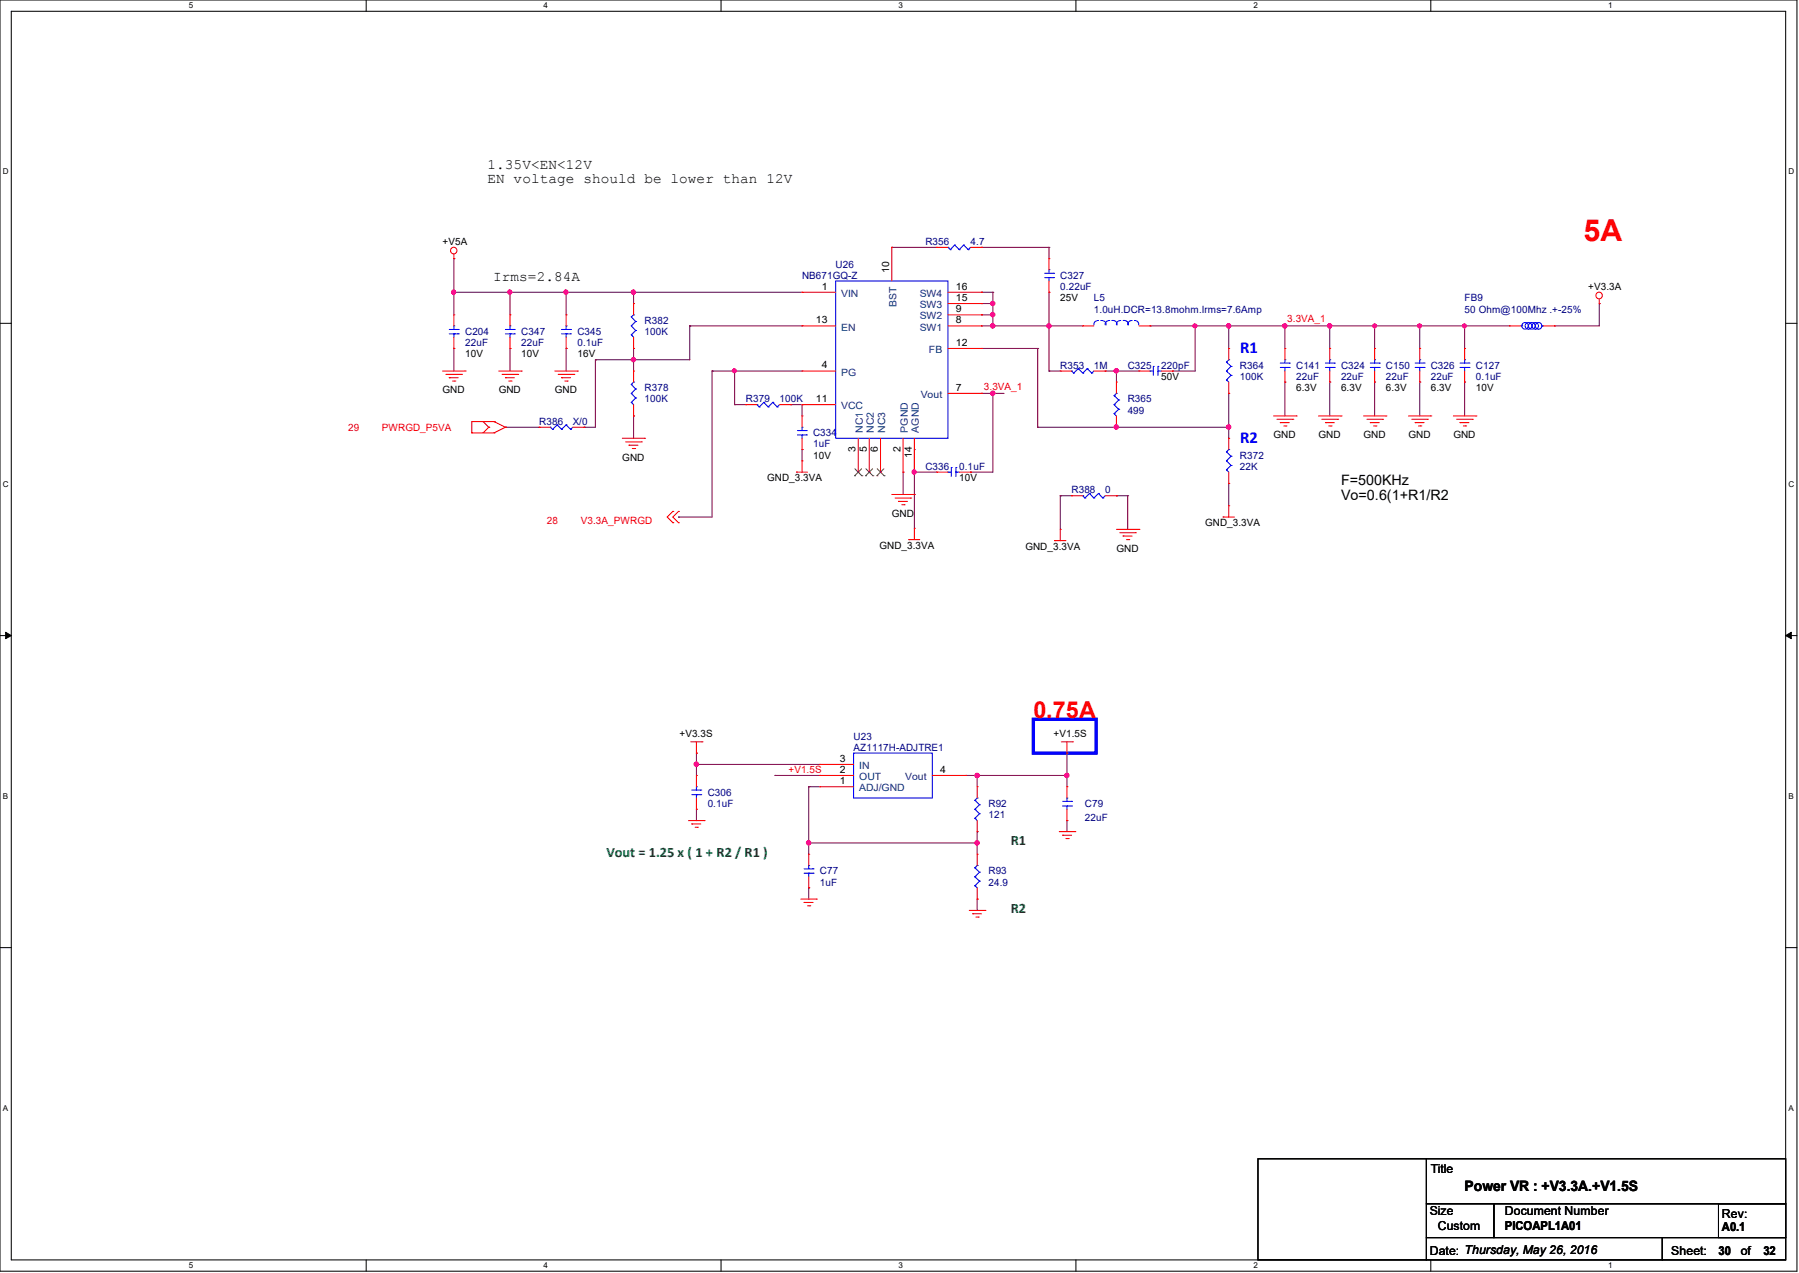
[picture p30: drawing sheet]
<svg xmlns="http://www.w3.org/2000/svg" width="297mm" height="210mm" viewBox="0 0 297 210" stroke-linecap="round" stroke-linejoin="round" font-family="sans-serif">
<defs><g id="words">
<text font-size="5" fill="#f00" x="261.5" y="39.8">5A</text>
<text font-size="3.9" fill="#f00" x="170.6" y="118.5">0.75A</text>
<g font-size="2.8" fill="#00f">
<text x="204.7" y="58.3">R1</text>
<text x="204.7" y="73.1">R2</text>
</g>
<g font-size="2.4">
<text x="80.5" y="27.9">1.35V&lt;EN&lt;12V</text>
<text x="80.5" y="30.2">EN voltage should be lower than 12V</text>
<text x="81.4" y="46.4">Irms=2.84A</text>
<text x="221.4" y="80.1">F=500KHz</text>
<text x="221.4" y="82.5">Vo=0.6(1+R1/R2</text>
<text x="241.8" y="196.5">Power VR : +V3.3A.+V1.5S</text>
</g>
<g font-size="2.4" fill="#008000">
<text x="100.1" y="141.3">Vout = 1.25 x ( 1 + R2 / R1 )</text>
<text x="166.9" y="139.4">R1</text>
<text x="166.9" y="150.6">R2</text>
</g>
<g font-size="2">
<text x="236.2" y="193.5">Title</text>
<text x="236" y="200.5">Size</text>
<text x="237.4" y="202.9">Custom</text>
<text x="248.5" y="200.5">Document Number</text>
<text x="248.5" y="202.9">PICOAPL1A01</text>
<text x="284.3" y="200.9">Rev:</text>
<text x="284.3" y="203.1">A0.1</text>
<text x="236" y="207">Date: Thursday, May 26, 2016</text>
<text x="275.9" y="207">Sheet:</text>
<text x="283.7" y="207">30</text>
<text x="287.4" y="207">of</text>
<text x="291.1" y="207">32</text>
</g>
<g font-size="1.7">
<text x="73.1" y="40.4">+V5A</text>
<text x="135.7" y="47.8">1</text>
<text x="146.8" y="45" transform="rotate(-90 146.8 45)">10</text>
<text x="157.8" y="47.8">16</text>
<text x="262.2" y="47.8">+V3.3A</text>
<text x="134.7" y="53.3">13</text>
<text x="157.8" y="53.3">8</text>
<text x="157.8" y="51.5">9</text>
<text x="157.8" y="49.7">15</text>
<text x="175" y="49.7">25V</text>
<text x="76.8" y="59">10V</text>
<text x="86.1" y="59">10V</text>
<text x="95.3" y="59">16V</text>
<text x="157.8" y="57.1">12</text>
<text x="73.1" y="64.9">GND</text>
<text x="82.3" y="64.9">GND</text>
<text x="91.6" y="64.9">GND</text>
<text x="135.7" y="60.8">4</text>
<text x="157.8" y="64.5">7</text>
<text x="191.7" y="62.7">50V</text>
<text x="214" y="64.5">6.3V</text>
<text x="221.4" y="64.5">6.3V</text>
<text x="228.8" y="64.5">6.3V</text>
<text x="236.2" y="64.5">6.3V</text>
<text x="243.7" y="64.5">10V</text>
<text x="134.7" y="66.3">11</text>
<text x="102.7" y="76">GND</text>
<text x="134.2" y="75.6">10V</text>
<text x="141.3" y="74.6" transform="rotate(-90 141.3 74.6)">3</text>
<text x="143.1" y="74.6" transform="rotate(-90 143.1 74.6)">5</text>
<text x="144.9" y="74.6" transform="rotate(-90 144.9 74.6)">6</text>
<text x="148.7" y="74.6" transform="rotate(-90 148.7 74.6)">2</text>
<text x="150.5" y="75.6" transform="rotate(-90 150.5 75.6)">14</text>
<text x="210.3" y="72.3">GND</text>
<text x="217.7" y="72.3">GND</text>
<text x="225.1" y="72.3">GND</text>
<text x="232.5" y="72.3">GND</text>
<text x="239.9" y="72.3">GND</text>
<text x="126.7" y="79.4">GND_3.3VA</text>
<text x="158.4" y="79.4">10V</text>
<text x="147.2" y="85.3">GND</text>
<text x="199" y="86.8">GND_3.3VA</text>
<text x="145.2" y="90.5">GND_3.3VA</text>
<text x="169.3" y="90.7">GND_3.3VA</text>
<text x="184.3" y="91.1">GND</text>
<text x="112.2" y="121.6">+V3.3S</text>
<text x="138.6" y="125.7">3</text>
<text x="173.9" y="121.6">+V1.5S</text>
<text x="138.6" y="129.4">1</text>
<text x="138.6" y="127.5">2</text>
<text x="155.2" y="127.5">4</text>
</g>
<g font-size="1.7" fill="#000080">
<text x="152.8" y="40.4">R356</text>
<text x="160.2" y="40.4">4.7</text>
<text x="132.4" y="46">NB671GQ-Z</text>
<text x="138" y="44.2">U26</text>
<text x="175" y="46">C327</text>
<text x="175" y="47.8">0.22uF</text>
<text x="106.4" y="53.4">R382</text>
<text x="180.6" y="49.7">L5</text>
<text x="180.6" y="51.6">1.0uH.DCR=13.8mohm.Irms=7.6Amp</text>
<text x="241.8" y="49.7">FB9</text>
<text x="241.8" y="51.6">50 Ohm@100Mhz .+-25%</text>
<text x="76.8" y="55.2">C204</text>
<text x="76.8" y="57.1">22uF</text>
<text x="86.1" y="55.2">C347</text>
<text x="86.1" y="57.1">22uF</text>
<text x="95.3" y="55.2">C345</text>
<text x="95.3" y="57.1">0.1uF</text>
<text x="106.4" y="55.2">100K</text>
<text x="106.4" y="64.5">R378</text>
<text x="175" y="60.8">R353</text>
<text x="180.6" y="60.8">1M</text>
<text x="186.2" y="60.8">C325</text>
<text x="191.7" y="60.8">220pF</text>
<text x="204.7" y="60.8">R364</text>
<text x="204.7" y="62.7">100K</text>
<text x="214" y="60.8">C141</text>
<text x="214" y="62.7">22uF</text>
<text x="221.4" y="60.8">C324</text>
<text x="221.4" y="62.7">22uF</text>
<text x="228.8" y="60.8">C150</text>
<text x="228.8" y="62.7">22uF</text>
<text x="236.2" y="60.8">C326</text>
<text x="236.2" y="62.7">22uF</text>
<text x="243.7" y="60.8">C127</text>
<text x="243.7" y="62.7">0.1uF</text>
<text x="89" y="70.1">R386</text>
<text x="94.6" y="70.1">X/0</text>
<text x="106.4" y="66.4">100K</text>
<text x="123.1" y="66.4">R379</text>
<text x="128.7" y="66.4">100K</text>
<text x="134.2" y="72">C334</text>
<text x="186.2" y="66.4">R365</text>
<text x="186.2" y="68.2">499</text>
<text x="134.2" y="73.8">1uF</text>
<text x="152.8" y="77.5">C336</text>
<text x="158.4" y="77.5">0.1uF</text>
<text x="204.7" y="75.6">R372</text>
<text x="204.7" y="77.5">22K</text>
<text x="176.9" y="81.4">R388</text>
<text x="182.5" y="81.4">0</text>
<text x="140.9" y="122">U23</text>
<text x="140.9" y="123.9">AZ1117H-ADJTRE1</text>
<text x="116.8" y="131.3">C306</text>
<text x="116.8" y="133.1">0.1uF</text>
<text x="163.2" y="133.1">R92</text>
<text x="163.2" y="135">121</text>
<text x="179.1" y="133.1">C79</text>
<text x="179.1" y="135.4">22uF</text>
<text x="135.4" y="144.3">C77</text>
<text x="135.4" y="146.1">1uF</text>
<text x="163.2" y="144.3">R93</text>
<text x="163.2" y="146.1">24.9</text>
</g>
<g font-size="1.7" fill="#004080">
<text x="138.9" y="49">VIN</text>
<text x="148" y="50.6" transform="rotate(-90 148 50.6)">BST</text>
<text x="151.8" y="52.7">SW2</text>
<text x="151.8" y="50.8">SW3</text>
<text x="151.8" y="49">SW4</text>
<text x="138.9" y="54.5">EN</text>
<text x="151.8" y="54.5">SW1</text>
<text x="153.4" y="58.3">FB</text>
<text x="138.9" y="62">PG</text>
<text x="152" y="65.7">Vout</text>
<text x="138.9" y="67.5">VCC</text>
<text x="142.5" y="71.4" transform="rotate(-90 142.5 71.4)">NC1</text>
<text x="144.3" y="71.4" transform="rotate(-90 144.3 71.4)">NC2</text>
<text x="146.1" y="71.4" transform="rotate(-90 146.1 71.4)">NC3</text>
<text x="149.9" y="71.4" transform="rotate(-90 149.9 71.4)">PGND</text>
<text x="151.7" y="71.4" transform="rotate(-90 151.7 71.4)">AGND</text>
<text x="141.9" y="130.6">ADJ/GND</text>
<text x="141.9" y="128.7">OUT</text>
<text x="141.9" y="126.9">IN</text>
<text x="149.4" y="128.7">Vout</text>
</g>
<g font-size="1.7" fill="#f00">
<text x="212.5" y="53.2">3.3VA_1</text>
<text x="162.4" y="64.3">3.3VA_1</text>
<text x="57.5" y="71">29</text>
<text x="63" y="71">PWRGD_P5VA</text>
<text x="90.3" y="86.4">28</text>
<text x="95.9" y="86.4">V3.3A_PWRGD</text>
<text x="130.2" y="127.6">+V1.5S</text>
</g>
<g font-size="1.3">
<text x="31.2" y="1.4">5</text>
<text x="89.7" y="1.4">4</text>
<text x="148.3" y="1.4">3</text>
<text x="206.9" y="1.4">2</text>
<text x="265.5" y="1.4">1</text>
<text x=".5" y="28.8">D</text>
<text x="295.3" y="28.8">D</text>
<text x=".5" y="80.3">C</text>
<text x="295.3" y="80.3">C</text>
<text x=".5" y="131.8">B</text>
<text x="295.3" y="131.8">B</text>
<text x=".5" y="183.3">A</text>
<text x="295.3" y="183.3">A</text>
<text x="31.2" y="209.3">5</text>
<text x="89.7" y="209.3">4</text>
<text x="148.3" y="209.3">3</text>
<text x="206.9" y="209.3">2</text>
<text x="265.5" y="209.3">1</text>
</g>
</g></defs>
<path d="M0 0h296.7v209.7h-296.7zM1.9 1.9h292.9v206h-292.9z" fill="none" stroke="#000" stroke-width=".17"/>
<g fill="#fff">
<path d="M31.2 .2h.7v1.5h-.7z"/>
<path d="M31.2 208.1h.7v1.4h-.7z"/>
</g>
<path d="M60.5 0v1.9M60.5 207.9v1.8" fill="none" stroke="#000" stroke-width=".17"/>
<g fill="#fff">
<path d="M89.7 .2h.8v1.5h-.8z"/>
<path d="M89.7 208.1h.8v1.4h-.8z"/>
</g>
<path d="M119 0v1.9M119 207.9v1.8" fill="none" stroke="#000" stroke-width=".17"/>
<g fill="#fff">
<path d="M148.3 .2h.8v1.5h-.8z"/>
<path d="M148.3 208.1h.8v1.4h-.8z"/>
</g>
<path d="M177.6 0v1.9M177.6 207.9v1.8" fill="none" stroke="#000" stroke-width=".17"/>
<g fill="#fff">
<path d="M206.9 .2h.7v1.5h-.7z"/>
<path d="M206.9 208.1h.7v1.4h-.7z"/>
</g>
<path d="M236.2 0v1.9M236.2 207.9v1.8" fill="none" stroke="#000" stroke-width=".17"/>
<g fill="#fff">
<path d="M265.5 .2h.7v1.5h-.7z"/>
<path d="M265.5 208.1h.7v1.4h-.7z"/>
<path d="M.5 27.6h.9v1.5h-.9z"/>
<path d="M295.3 27.6h.9v1.5h-.9z"/>
<path d="M.5 79.1h.9v1.5h-.9z"/>
<path d="M295.3 79.1h.9v1.5h-.9z"/>
</g>
<path d="M0 53.3h1.9M294.8 53.3h1.9" fill="none" stroke="#000" stroke-width=".17"/>
<g fill="#fff">
<path d="M.5 130.6h.8v1.5h-.8z"/>
<path d="M295.3 130.6h.8v1.5h-.8z"/>
</g>
<path d="M0 104.9h1.9M294.8 104.9h1.9" fill="none" stroke="#000" stroke-width=".17"/>
<path d="M.9 104.3l1 .6-1 .5zM294.8 104.9l.9-.6v1.1z" fill="#000" stroke="#000" stroke-width=".17"/>
<g fill="#fff">
<path d="M.5 182.1h.8v1.5h-.8z"/>
<path d="M295.3 182.1h.8v1.5h-.8z"/>
</g>
<path d="M0 156.3h1.9M294.8 156.3h1.9M207.7 191.2h27.8v16.7h-27.8zM235.5 198.6h11.1v5.6h-11.1zM235.5 191.2h59.3v7.4h-59.3zM246.6 198.6h48.2v5.6h-48.2zM283.7 198.6h11.1v5.6h-11.1zM235.5 204.2h38.9v3.7h-38.9zM274.4 204.2h20.4v3.7h-20.4z" fill="none" stroke="#000" stroke-width=".17"/>
<path d="M170.6 118.7h10.4v5.5h-10.4z" fill="none" stroke="#00f" stroke-width=".55"/>
<g fill="none" stroke="#800040" stroke-width=".17">
<path d="M74.9 48.2h.1M74.9 57.5h.1M74.9 42.7h.1M74.9 48.2h57.5M74.9 42.7v9.2M74.9 57.5v3.7M84.2 57.5h.1M84.2 48.2h.1M84.2 48.2v3.7M84.2 57.5v3.7M93.5 48.2h.1M93.5 57.5h.1"/>
<path d="M93.5 48.2v3.7M93.5 57.5v3.7M98.3 59.4h.1M98.3 59.4v11.1h-1.9M104.6 48.2h.1M104.6 57.5h.1M104.6 59.4h.1M104.6 48.2v1.9M104.6 57.5v3.7M113.9 53.8h.1M113.9 53.8h18.5M113.9 53.8v5.6h-15.6"/>
<path d="M147.2 40.8h.1M147.2 40.8h7.4M162.1 50.1h.1M162.1 57.5h.1M162.1 53.8h.1M162.1 48.2h.1M162.1 40.8h.1M162.1 51.9h.1M162.1 50.1h1.8M162.1 48.2h1.8M162.1 53.8h16.7M162.1 57.5h9.2"/>
<path d="M162.1 40.8h11.1M162.1 51.9h1.8M163.9 50.1h.1M163.9 48.2h.1M163.9 53.8h.1M163.9 51.9h.1M163.9 48.2v5.6M171.3 57.5h.1M171.3 57.5v13M173.2 53.8h.1M173.2 40.8h.1M173.2 48.2h.1"/>
<path d="M173.2 40.8v1.9M173.2 48.2v13M189.9 53.8h.1M189.9 53.8h59.3M197.3 53.8h.1M197.3 53.8v7.4h-3.7M202.9 53.8h.1M202.9 53.8v3.7M212.1 53.8h.1M212.1 53.8v3.7M219.5 53.8h.1M219.5 53.8v3.7"/>
<path d="M226.9 53.8h.1M226.9 53.8v3.7M234.4 53.8h.1M234.4 53.8v3.7M241.8 53.8h.1M241.8 53.8v3.7M256.6 53.8h.1M264 50.1h.1M264 50.1v3.7h-7.4M83.4 70.5h.1M83.4 70.5h5.6M96.4 70.5h.1"/>
<path d="M104.6 68.6h.1M104.6 68.6v3.7M117.6 61.2h.1M117.6 61.2h14.8M117.6 61.2v24.1h-5.6M121.3 61.2h.1M121.3 66.8h.1M121.3 66.8h1.8M121.3 61.2v5.6M130.6 66.8h.1M130.6 66.8h1.8M132.4 66.8h.1"/>
<path d="M132.4 74.2h.1M132.4 66.8v1.8M132.4 74.2v1.8M149.1 77.9h.1M149.1 77.9v3.7M151 74.2h.1M151 77.9h.1M151 74.2v13M151 77.9h3.6M160.2 77.9h.1M162.1 64.9h.1M162.1 64.9h3.7"/>
<path d="M163.9 64.9h.1M163.9 64.9v13h-3.7M171.3 70.5h.1M171.3 70.5h31.6M173.2 61.2h.1M173.2 61.2h1.8M182.5 61.2h.1M182.5 61.2h5.5M184.3 70.5h.1M184.3 61.2h.1M184.3 61.2v1.8M193.6 61.2h.1"/>
<path d="M202.9 79.8h.1M202.9 70.5h.1M202.9 64.9h.1M202.9 64.9v7.4M202.9 79.8v3.6M212.1 63h.1M212.1 63v5.6M219.5 63h.1M219.5 63v5.6M226.9 63h.1M226.9 63v5.6M234.4 63h.1"/>
<path d="M234.4 63v5.6M241.8 63h.1M241.8 63v5.6M112 85.3h.1M175 81.8h.1M175 81.8h1.9M175 81.8v5.5M184.3 81.8h.1M184.3 81.8h1.9M186.2 81.8h.1M186.2 81.8v5.5M115 126.1h.1"/>
<path d="M115 124.2h.1M115 133.5h.1M115 126.1h20.4M115 124.2v3.7M115 133.5v1.9M127.9 127.9h.1M127.9 127.9h7.5M133.5 139.1h.1M133.5 129.8h.1M133.5 129.8v11.1M133.5 139.1h27.8M133.5 129.8h1.9"/>
<path d="M159.5 127.9h.1M159.5 127.9h16.6M161.3 127.9h.1M161.3 139.1h.1M161.3 137.2h.1M161.3 127.9v1.9M161.3 137.2v3.7M176.1 124.2h.1M176.1 135.4h.1M176.1 127.9h.1M176.1 124.2v5.6M176.1 135.4v1.8"/>
<path d="M133.5 146.5h.1M133.5 146.5v1.8M161.3 148.3h.1M161.3 148.3v1.9"/>
</g>
<g fill="#f0f" stroke="#f0f" stroke-width=".17">
<circle cx="163.9" cy="50.1" r=".36"/>
<circle cx="163.9" cy="64.9" r=".36"/>
<circle cx="104.6" cy="48.2" r=".35"/>
<circle cx="84.1" cy="48.2" r=".35"/>
<circle cx="74.9" cy="48.2" r=".35"/>
<circle cx="202.8" cy="70.4" r=".36"/>
<circle cx="184.3" cy="70.4" r=".36"/>
<circle cx="173.2" cy="53.8" r=".36"/>
<circle cx="197.3" cy="53.8" r=".33"/>
<circle cx="184.3" cy="61.2" r=".36"/>
<circle cx="202.8" cy="53.8" r=".36"/>
<circle cx="150.9" cy="77.9" r=".35"/>
<circle cx="163.9" cy="53.8" r=".36"/>
<circle cx="121.3" cy="61.2" r=".33"/>
<circle cx="93.4" cy="48.2" r=".35"/>
<circle cx="104.6" cy="59.3" r=".35"/>
<circle cx="234.4" cy="53.8" r=".33"/>
<circle cx="241.8" cy="53.8" r=".33"/>
<circle cx="212.1" cy="53.8" r=".36"/>
<circle cx="227" cy="53.8" r=".33"/>
<circle cx="219.5" cy="53.8" r=".36"/>
<circle cx="163.9" cy="51.9" r=".36"/>
<circle cx="176.1" cy="127.9" r=".36"/>
<circle cx="115" cy="126.1" r=".36"/>
<circle cx="161.3" cy="139" r=".36"/>
<circle cx="133.5" cy="139" r=".36"/>
<circle cx="161.3" cy="127.9" r=".36"/>
</g>
<g fill="none" stroke="#f00" stroke-width=".17">
<path d="M74.9 42.7h.1M74.9 57.5h.1M74.9 51.9h.1M74.9 41.9v.8M74.9 51.9v1.9M74.9 55.6v1.9M84.2 57.5h.1M84.2 51.9h.1M84.2 51.9v1.9M84.2 55.6v1.9M93.5 57.5h.1M93.5 51.9h.1"/>
<path d="M93.5 51.9v1.9M93.5 55.6v1.9M104.6 57.5h.1M104.6 50.1h.1M104.6 50.1v1.8M104.6 55.6v1.9M132.4 48.2h.1M132.4 53.8h.1M132.4 53.8h5.6M132.4 48.2h5.6M147.2 40.8h.1M147.2 40.8v5.6"/>
<path d="M154.6 40.8h.1M154.6 40.8h1.9M156.5 53.8h5.6M156.5 48.2h5.6M156.5 51.9h5.6M156.5 57.5h5.6M156.5 50.1h5.6M160.2 40.8h1.9M162.1 40.8h.1M162.1 53.8h.1M162.1 51.9h.1M162.1 57.5h.1"/>
<path d="M162.1 50.1h.1M162.1 48.2h.1M173.2 48.2h.1M173.2 42.7h.1M173.2 42.7v1.8M173.2 46.4v1.8M178.8 53.8h.1M178.8 53.8h1.8M188 53.8h1.9M189.9 53.8h.1M202.9 57.5h.1M202.9 57.5v1.9"/>
<path d="M212.1 57.5h.1M212.1 57.5v1.9M219.5 57.5h.1M219.5 57.5v1.9M226.9 57.5h.1M226.9 57.5v1.9M234.4 57.5h.1M234.4 57.5v1.9M241.8 57.5h.1M241.8 57.5v1.9M249.2 53.8h.1M249.2 53.8h1.9"/>
<path d="M254.8 53.8h1.8M256.6 53.8h.1M264 50.1h.1M264 49.3v.8M73.1 61.2h3.7M73.6 61.8h2.6M74.2 62.3h.1M74.2 62.3h1.4M74.7 62.9h.4M75.1 62.9h.1M76.2 61.8h.1M76.8 61.2h.1"/>
<path d="M77.9 71.4h.1M77.9 71.4h3.7M79.8 69.6l.9 .9M80.7 70.5h.1M80.7 70.5l-.9 .9M81.6 69.6h.1M81.6 71.4h.1M81.6 69.6h-3.7v1.8M81.6 69.6l1.8 .9M82.3 61.2h3.8M82.9 61.8h2.6M83.4 62.3h.1"/>
<path d="M83.4 70.5h.1M83.4 62.3h1.5M83.4 70.5l-1.8 .9M84 62.9h.4M84.4 62.9h.1M85.5 61.8h.1M86.1 61.2h.1M89 70.5h.1M89 70.5h1.8M91.6 61.2h3.7M92.2 61.8h2.5M92.7 62.3h.1"/>
<path d="M92.7 62.3h1.5M93.3 62.9h.3M93.6 62.9h.1M94.6 70.5h1.8M94.7 61.8h.1M95.3 61.2h.1M96.4 70.5h.1M102.7 72.3h3.7M103.3 72.9h2.6M103.8 73.4h.1M103.8 73.4h1.5M104.4 74h.4"/>
<path d="M104.6 68.6h.1M104.6 61.2h.1M104.6 61.2v1.8M104.6 66.8v1.8M104.8 74h.1M105.9 72.9h.1M106.4 72.3h.1M123.1 66.8h.1M123.1 66.8h1.9M128.7 66.8h1.9M130.6 66.8h.1M131.5 77.9h.1"/>
<path d="M131.5 77.9h1.8M132.4 76h.1M132.4 74.2h.1M132.4 68.6h.1M132.4 61.2h.1M132.4 66.8h.1M132.4 61.2h5.6M132.4 68.6v1.9M132.4 72.3v1.9M132.4 76v1.9M132.4 66.8h5.6M141.7 77.9h.1"/>
<path d="M141.7 72.3v5.6M143.5 77.9h.1M143.5 72.3v5.6M145.4 77.9h.1M145.4 72.3v5.6M149.1 77.9h.1M149.1 72.3v5.6M151 77.9h.1M151 72.3v5.6M154.6 77.9h.1M154.6 77.9h1.9M156.5 64.9h5.6"/>
<path d="M158.4 77.9h1.8M160.2 77.9h.1M162.1 64.9h.1M175 61.2h.1M175 61.2h1.9M180.6 61.2h1.9M182.5 61.2h.1M184.3 70.5h.1M184.3 63h.1M184.3 63v1.9M184.3 68.6v1.9M188 61.2h.1"/>
<path d="M188 61.2h1.9M191.7 61.2h1.9M193.6 61.2h.1M202.9 79.8h.1M202.9 72.3h.1M202.9 64.9h.1M202.9 63v1.9M202.9 72.3v1.9M202.9 77.9v1.9M210.3 68.6h3.7M210.8 69.2h2.6M211.4 69.7h.1"/>
<path d="M211.4 69.7h1.5M212 70.3h.3M212.1 63h.1M212.1 61.2v1.8M212.3 70.3h.1M213.4 69.2h.1M214 68.6h.1M217.7 68.6h3.7M218.2 69.2h2.7M218.8 69.7h.1M218.8 69.7h1.5M219.4 70.3h.4"/>
<path d="M219.5 63h.1M219.5 61.2v1.8M219.8 70.3h.1M220.9 69.2h.1M221.4 68.6h.1M225.1 68.6h3.7M225.7 69.2h2.6M226.2 69.7h.1M226.2 69.7h1.5M226.8 70.3h.4M226.9 63h.1M226.9 61.2v1.8"/>
<path d="M227.2 70.3h.1M228.3 69.2h.1M228.8 68.6h.1M232.5 68.6h3.7M233.1 69.2h2.6M233.6 69.7h.1M233.6 69.7h1.5M234.2 70.3h.4M234.4 63h.1M234.4 61.2v1.8M234.6 70.3h.1M235.7 69.2h.1"/>
<path d="M236.2 68.6h.1M239.9 68.6h3.8M240.5 69.2h2.6M241 69.7h.1M241 69.7h1.5M241.6 70.3h.4M241.8 63h.1M241.8 61.2v1.8M242 70.3h.1M243.1 69.2h.1M243.7 68.6h.1M111.1 84.4h.1"/>
<path d="M111.1 86.2h.1M111.1 84.4l-.9 .9 .9 .9M112 84.4h.1M112 86.2h.1M112 84.4l-.9 .9 .9 .9M147.2 81.6h3.8M147.8 82.2h2.6M148.3 82.7h.1M148.3 82.7h1.5M148.9 83.3h.4M149.3 83.3h.1M150 89h.1"/>
<path d="M150 89h1.8M150.4 82.2h.1M151 87.2h.1M151 81.6h.1M151 87.2v1.8M174.1 89.2h.1M174.1 89.2h1.9M175 87.3h.1M175 87.3v1.9M176.9 81.8h.1M176.9 81.8h1.9M182.5 81.8h1.8"/>
<path d="M184.3 81.8h.1M184.3 87.3h3.7M184.9 87.9h2.6M185.4 88.4h.1M185.4 88.4h1.5M186 89h.4M186.4 89h.1M187.5 87.9h.1M188 87.3h.1M201.9 85.3h.1M201.9 85.3h1.9M202.9 83.4h.1"/>
<path d="M202.9 83.4v1.9M113.7 135.4h2.5M114 122.4h1.9M114.2 135.9h.1M114.2 135.9h1.5M114.8 136.5h.3M115 124.2h.1M115 133.5h.1M115 127.9h.1M115 122.4v1.8M115 127.9v1.9M115 131.7v1.8"/>
<path d="M115.1 136.5h.1M115.9 122.4h.1M116.2 135.4h.1M135.4 129.8h.1M135.4 127.9h.1M135.4 126.1h.1M135.4 129.8h5.5M135.4 127.9h5.5M135.4 126.1h5.5M153.9 127.9h5.6M159.5 127.9h.1M161.3 137.2h.1"/>
<path d="M161.3 129.8h.1M161.3 129.8v1.9M161.3 135.4v1.8M174.9 137.2h2.6M175.2 122.4h1.9M175.4 137.8h.1M175.4 137.8h1.5M176 138.3h.4M176.1 124.2h.1M176.1 135.4h.1M176.1 129.8h.1M176.1 122.4v1.8"/>
<path d="M176.1 129.8v1.9M176.1 133.5v1.9M176.4 138.3h.1M177.1 122.4h.1M177.5 137.2h.1M132.2 148.3h2.6M132.8 148.9h.1M132.8 148.9h1.4M133.3 149.4h.4M133.5 146.5h.1M133.5 140.9h.1M133.5 140.9v1.9"/>
<path d="M133.5 144.7v1.8M133.7 149.4h.1M134.8 148.3h.1M160 150.2h2.6M160.6 150.7h.1M160.6 150.7h1.5M161.1 151.3h.4M161.3 148.3h.1M161.3 140.9h.1M161.3 140.9v1.9M161.3 146.5v1.8M161.5 151.3h.1"/>
<path d="M162.6 150.2h.1"/>
<circle cx="74.9" cy="41.3" r=".54"/>
<circle cx="264" cy="48.7" r=".54"/>
</g>
<g fill="none" stroke="#00f" stroke-width=".17">
<path d="M74.2 54.4h1.4M74.2 55.1h1.4M74.9 53.8h.1M74.9 55.1h.1M74.9 53.8v.6M74.9 55.1v.5M75.6 54.4h.1M75.6 55.1h.1M83.4 54.4h1.5M83.4 55.1h1.5M84.2 53.8h.1M84.2 55.1h.1"/>
<path d="M84.2 53.8v.6M84.2 55.1v.5M84.9 54.4h.1M84.9 55.1h.1M92.7 54.4h1.5M92.7 55.1h1.5M93.5 53.8h.1M93.5 55.1h.1M93.5 53.8v.6M93.5 55.1v.5M94.2 54.4h.1M94.2 55.1h.1"/>
<path d="M104.2 52.3h.1M104.2 55.2h.1M104.2 53.8h.1M104.2 52.3l.7 .7M104.2 55.2l.4 .4M104.2 53.8l.7 .7M104.6 51.9h.1M104.6 51.9l-.4 .4M104.9 54.5h.1M104.9 53h.1M104.9 54.5l-.7 .7M104.9 53l-.7 .8"/>
<path d="M138 46.4h18.5v25.9h-18.5zM156.5 40.8h.1M156.5 40.8l.4 .4M156.9 41.2h.1M157.6 40.4h.1M157.6 40.4l-.7 .8M157.6 40.4l.8 .8M158.4 41.2h.1M159.1 40.4h.1M159.1 40.4l.8 .8M159.1 40.4l-.7 .8M159.9 41.2h.1"/>
<path d="M160.2 40.8l-.3 .4M172.5 45.1h1.4M172.5 45.8h1.4M173.2 44.5h.1M173.2 45.8h.1M173.2 44.5v.6M173.2 45.8v.6M173.9 45.1h.1M173.9 45.8h.1M181.4 52.9a.66 .66 0 0 0-.8 .7M181.7 52.9a.68 .68 0 0 1 .9 .7M183.2 52.9a.66 .66 0 0 0-.7 .7"/>
<path d="M183.6 52.9a.68 .68 0 0 1 .8 .7M185 52.9a.63 .63 0 0 0-.7 .7M185.4 52.9a.68 .68 0 0 1 .9 .7M186.9 52.9a.63 .63 0 0 0-.7 .7M187.3 52.9a.62 .62 0 0 1 .7 .7M202.5 59.7h.1M202.5 59.7l.7 .8M202.9 59.4h.1M202.9 59.4l-.4 .3M211.4 59.9h1.5M212.1 59.4h.1M212.1 59.4v.5"/>
<path d="M212.9 59.9h.1M218.8 59.9h1.5M219.5 59.4h.1M219.5 59.4v.5M220.3 59.9h.1M226.2 59.9h1.5M226.9 59.4h.1M226.9 59.4v.5M227.7 59.9h.1M233.6 59.9h1.5M234.4 59.4h.1M234.4 59.4v.5"/>
<path d="M235.1 59.9h.1M241 59.9h1.5M241.8 59.4h.1M241.8 59.4v.5M242.5 59.9h.1M251.1 53.8h.1M251.2 53.8h.1M254.6 53.8h.1M254.6 53.8h.2M90.8 70.5h.1M90.8 70.5l.4 .3M91.2 70.8h.1"/>
<path d="M92 70.1h.1M92 70.1l-.8 .7M92 70.1l.7 .7M92.7 70.8h.1M93.5 70.1h.1M93.5 70.1l.7 .7M93.5 70.1l-.8 .7M94.2 70.8h.1M94.6 70.5l-.4 .3M104.2 63.4h.1M104.2 66.4h.1M104.2 64.9h.1"/>
<path d="M104.2 63.4l.7 .8M104.2 66.4l.4 .4M104.2 64.9l.7 .8M104.6 63h.1M104.6 63l-.4 .4M104.9 65.7h.1M104.9 64.2h.1M104.9 65.7l-.7 .7M104.9 64.2l-.7 .7M125 66.8h.1M125 66.8l.3 .3M125.3 67.1h.1"/>
<path d="M126.1 66.4h.1M126.1 66.4l-.8 .7M126.1 66.4l.7 .7M126.8 67.1h.1M127.6 66.4h.1M127.6 66.4l.7 .7M127.6 66.4l-.8 .7M128.3 67.1h.1M128.7 66.8l-.4 .3M131.7 71h1.4M131.7 71.8h1.4M132.4 70.5h.1"/>
<path d="M132.4 71.8h.1M132.4 70.5v.5M132.4 71.8v.5M133.1 71h.1M133.1 71.8h.1M156.5 77.9h.1M156.5 77.9h.6M157.1 77.1h.1M157.1 77.1v1.5M157.8 77.1h.1M157.8 77.9h.1M157.8 77.9h.6"/>
<path d="M157.8 77.1v1.5M176.9 61.2h.1M176.9 61.2l.3 .4M177.2 61.6h.1M178 60.8h.1M178 60.8l-.8 .8M178 60.8l.8 .8M178.8 61.6h.1M179.5 60.8h.1M179.5 60.8l.8 .8M179.5 60.8l-.7 .8M180.3 61.6h.1"/>
<path d="M180.6 61.2l-.3 .4M183.9 65.3h.1M183.9 68.2h.1M183.9 66.8h.1M183.9 65.3l.8 .7M183.9 68.2l.4 .4M183.9 66.8l.8 .7M184.3 64.9h.1M184.3 64.9l-.4 .4M184.7 67.5h.1M184.7 66h.1M184.7 67.5l-.8 .7"/>
<path d="M184.7 66l-.8 .8M189.9 61.2h.1M189.9 61.2h.5M190.4 60.5h.1M190.4 60.5v1.4M191.2 60.5h.1M191.2 61.2h.1M191.2 61.2h.5M191.2 60.5v1.4M202.5 74.5h.1M202.5 77.5h.1M202.5 76h.1"/>
<path d="M202.5 62.7h.1M202.5 61.2h.1M202.5 74.5l.7 .8M202.5 77.5l.4 .4M202.5 76l.7 .8M202.5 62.7l.4 .3M202.5 61.2l.7 .7M202.9 74.2h.1M202.9 74.2l-.4 .3M203.2 76.8h.1M203.2 75.3h.1M203.2 61.9h.1"/>
<path d="M203.2 60.5h.1M203.2 76.8l-.7 .7M203.2 75.3l-.7 .7M203.2 61.9l-.7 .8M203.2 60.5l-.7 .7M211.4 60.6h1.5M212.1 60.6h.1M212.1 60.6v.6M212.9 60.6h.1M218.8 60.6h1.5M219.5 60.6h.1M219.5 60.6v.6"/>
<path d="M220.3 60.6h.1M226.2 60.6h1.5M226.9 60.6h.1M226.9 60.6v.6M227.7 60.6h.1M233.6 60.6h1.5M234.4 60.6h.1M234.4 60.6v.6M235.1 60.6h.1M241 60.6h1.5M241.8 60.6h.1M241.8 60.6v.6"/>
<path d="M242.5 60.6h.1M178.8 81.8h.1M178.8 81.8l.3 .4M179.1 82.2h.1M179.9 81.4h.1M179.9 81.4l-.8 .8M179.9 81.4l.7 .8M180.6 82.2h.1M181.4 81.4h.1M181.4 81.4l.7 .8M181.4 81.4l-.8 .8M182.1 82.2h.1"/>
<path d="M182.5 81.8l-.4 .4M114.2 130.3h1.5M114.2 131.1h1.5M115 129.8h.1M115 131.1h.1M115 129.8v.5M115 131.1v.6M115.7 130.3h.1M115.7 131.1h.1M140.9 124.2h13v7.5h-13zM161 132h.1M161 135h.1"/>
<path d="M161 133.5h.1M161 132l.7 .8M161 135l.3 .4M161 133.5l.7 .7M161.3 131.7h.1M161.3 131.7l-.3 .3M161.7 134.2h.1M161.7 132.8h.1M161.7 134.2l-.7 .8M161.7 132.8l-.7 .7M175.4 132.2h1.5M175.4 133h1.5"/>
<path d="M176.1 131.7h.1M176.1 133h.1M176.1 131.7v.5M176.1 133v.5M176.9 132.2h.1M176.9 133h.1M132.8 143.3h1.4M132.8 144.1h1.4M133.5 142.8h.1M133.5 144.1h.1M133.5 142.8v.5M133.5 144.1v.6"/>
<path d="M134.2 143.3h.1M134.2 144.1h.1M161 143.2h.1M161 146.1h.1M161 144.7h.1M161 143.2l.7 .7M161 146.1l.3 .4M161 144.7l.7 .7M161.3 142.8h.1M161.3 142.8l-.3 .4M161.7 145.4h.1M161.7 143.9h.1"/>
<path d="M161.7 145.4l-.7 .7M161.7 143.9l-.7 .8"/>
<circle cx="251.8" cy="53.8" r=".54"/>
<circle cx="252.3" cy="53.8" r=".55"/>
<circle cx="252.9" cy="53.8" r=".55"/>
<circle cx="253.5" cy="53.8" r=".54"/>
<circle cx="254" cy="53.8" r=".54"/>
</g>
<path d="M141.1 78.5h.1M141.1 77.3l1.2 1.2M142.2 77.3l-1.1 1.2M142.3 78.5h.1M142.9 78.5h.1M143 77.3l1.1 1.2M144.1 77.3l-1.2 1.2M144.1 78.5h.1M144.8 78.5h.1M144.8 77.3l1.2 1.2M145.9 77.3l-1.1 1.2M146 78.5h.1" fill="none" stroke="#804000" stroke-width=".17"/>
<use href="#words"/>
</svg>
